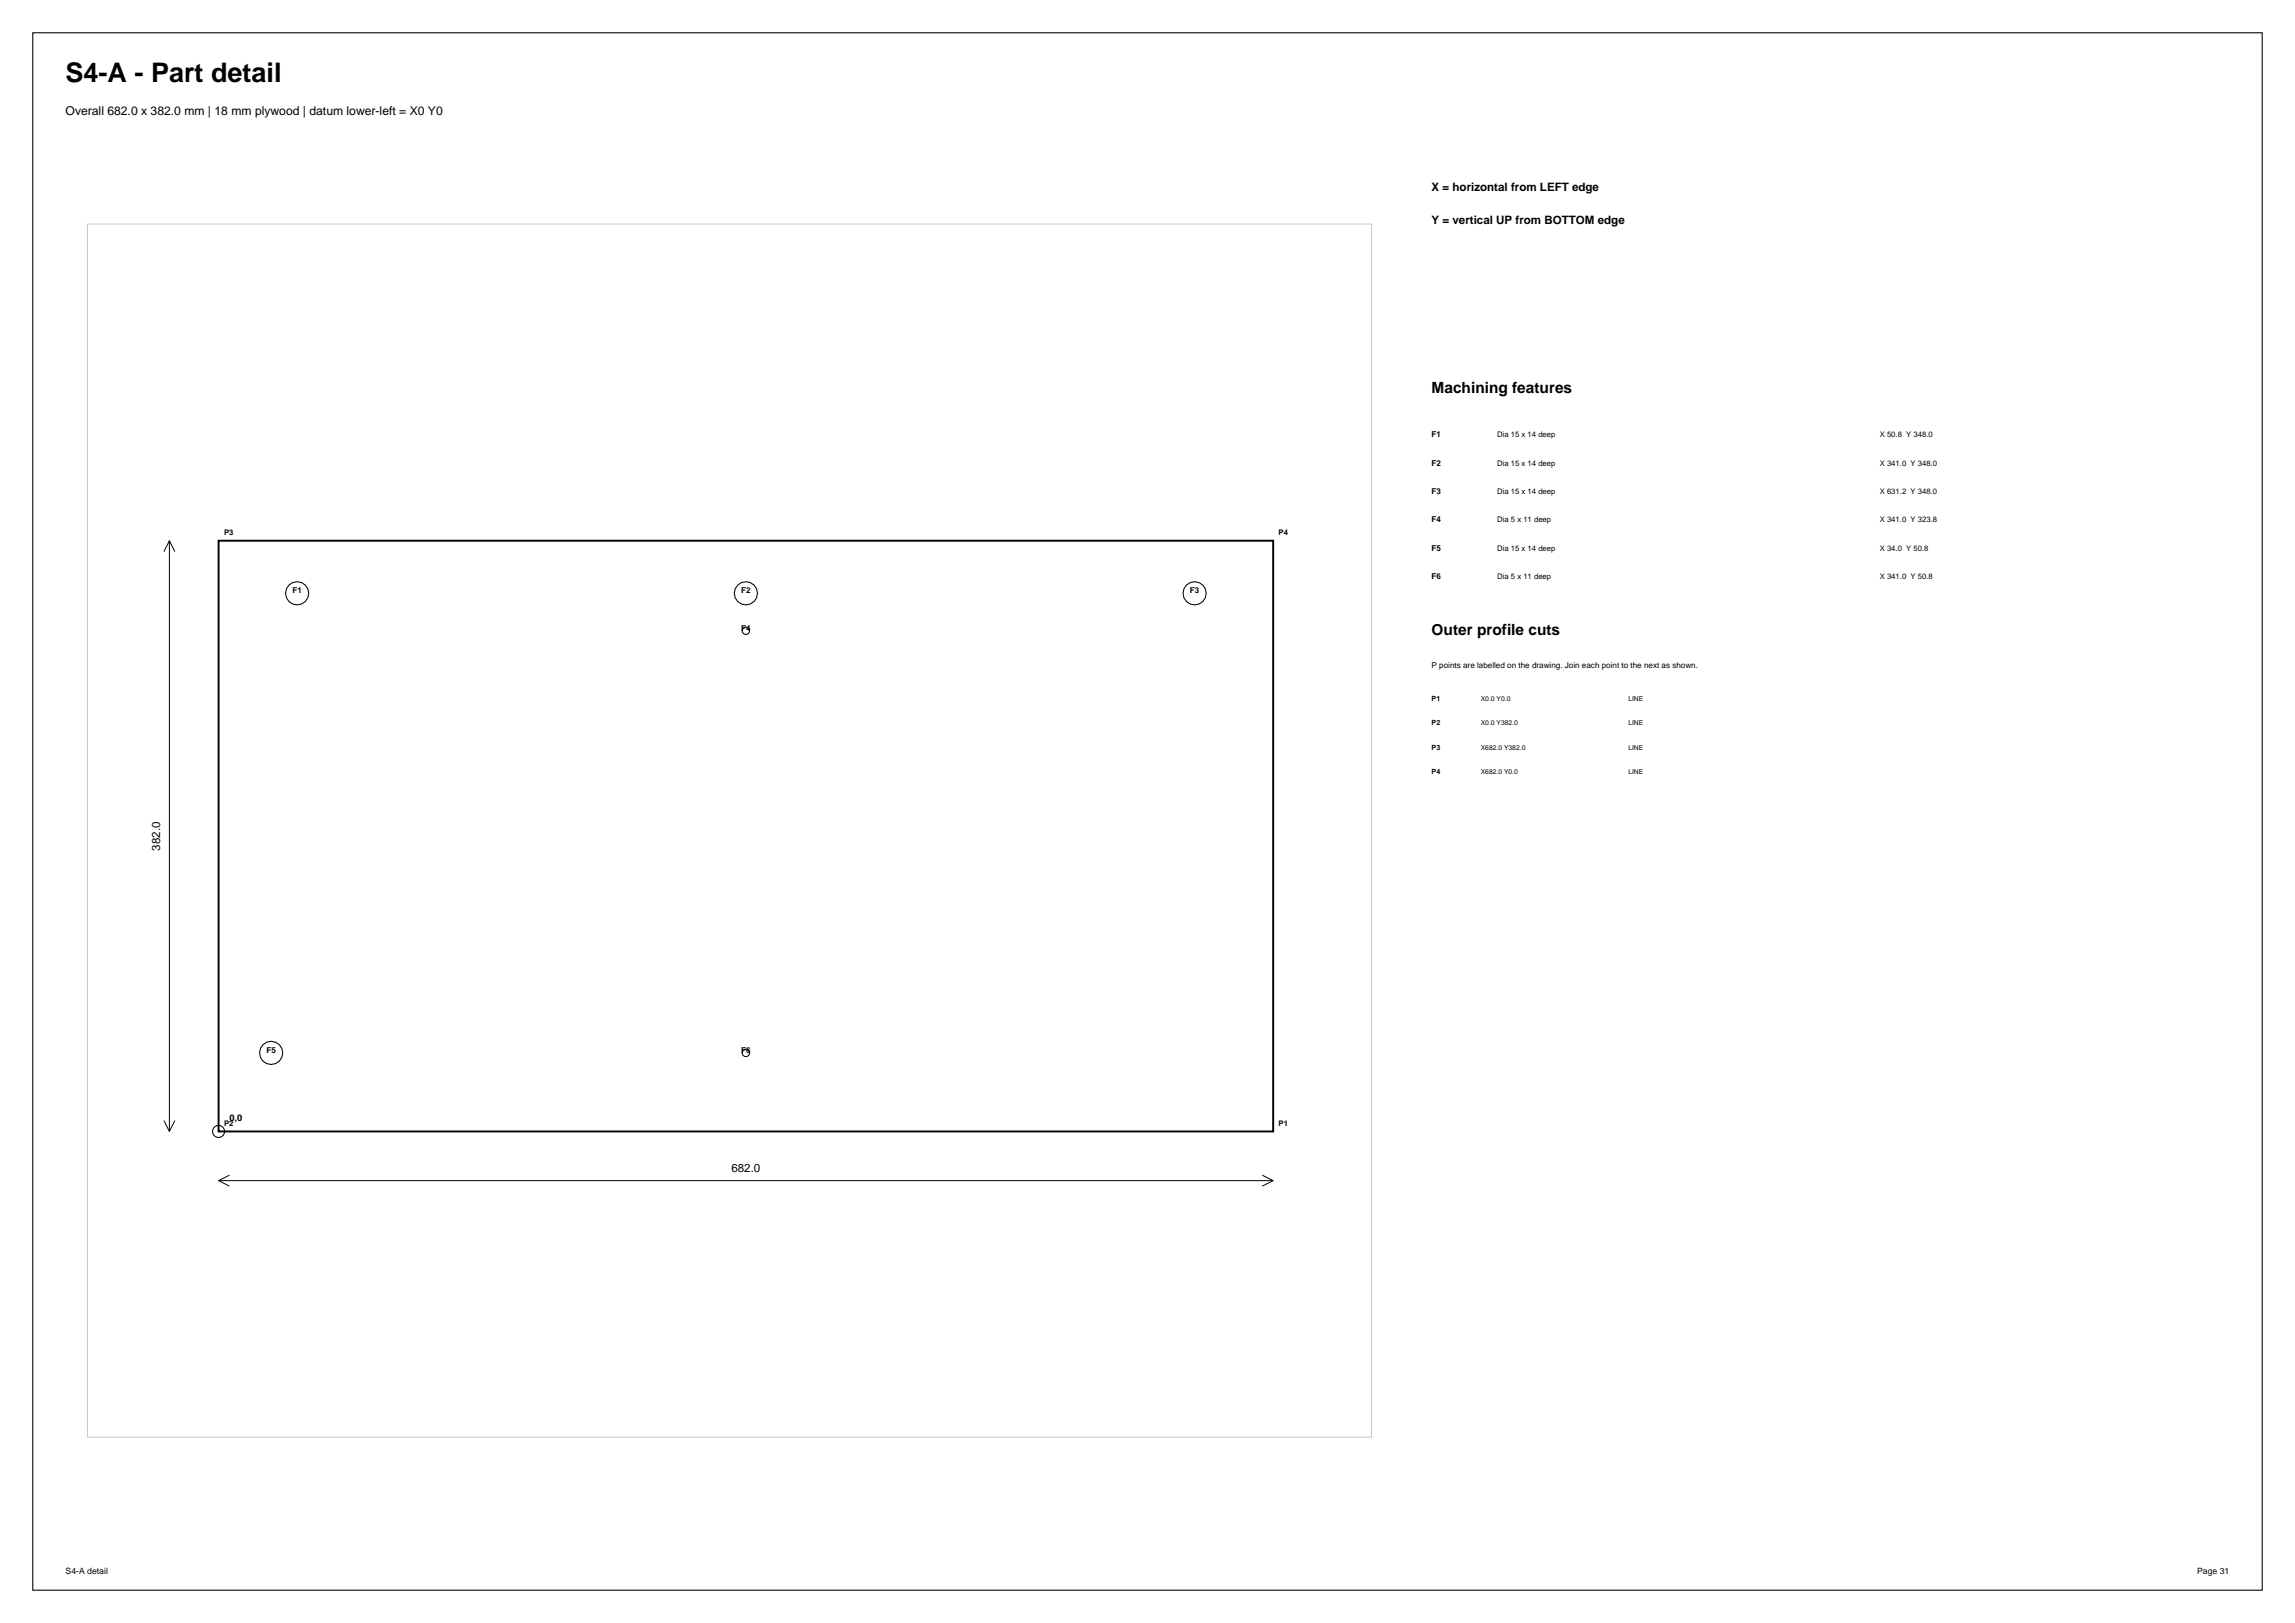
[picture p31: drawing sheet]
<svg xmlns="http://www.w3.org/2000/svg" width="420mm" height="297mm" viewBox="0 0 420 297" stroke-linecap="round" stroke-linejoin="round" font-family="sans-serif">
<defs><g id="words">
<text font-size="4.9" x="12" y="15">S4-A - Part detail</text>
<g font-size="2.8">
<text x="262" y="72">Machining features</text>
<text x="262" y="116.2">Outer profile cuts</text>
</g>
<text font-size="2.2" x="12" y="21">Overall 682.0 x 382.0 mm | 18 mm plywood | datum lower-left = X0 Y0</text>
<g font-size="2.1">
<text x="262" y="35">X = horizontal from LEFT edge</text>
<text x="262" y="41">Y = vertical UP from BOTTOM edge</text>
<text x="29.3" y="155.6" transform="rotate(-90 29.3 155.6)">382.0</text>
<text x="133.9" y="214.5">682.0</text>
</g>
<text font-size="1.7" x="42" y="205.1">0,0</text>
<g font-size="1.6">
<text x="12" y="288">S4-A detail</text>
<text x="402.1" y="288">Page 31</text>
</g>
<g font-size="1.5">
<text x="262" y="80">F1</text>
<text x="262" y="85.2">F2</text>
<text x="262" y="90.4">F3</text>
<text x="262" y="95.6">F4</text>
<text x="262" y="100.8">F5</text>
<text x="262" y="106">F6</text>
<text x="53.5" y="108.6">F1</text>
<text x="135.6" y="108.6">F2</text>
<text x="217.8" y="108.6">F3</text>
<text x="135.6" y="115.4">F4</text>
<text x="262" y="122.2">P points are labelled on the drawing. Join each point to the next as shown.</text>
<text x="48.8" y="192.7">F5</text>
<text x="135.6" y="192.7">F6</text>
</g>
<g font-size="1.4">
<text x="274" y="80">Dia 15 x 14 deep</text>
<text x="344" y="80">X 50.8 Y 348.0</text>
<text x="274" y="85.2">Dia 15 x 14 deep</text>
<text x="344" y="85.2">X 341.0 Y 348.0</text>
<text x="274" y="90.4">Dia 15 x 14 deep</text>
<text x="274" y="95.6">Dia 5 x 11 deep</text>
<text x="344" y="90.4">X 631.2 Y 348.0</text>
<text x="344" y="95.6">X 341.0 Y 323.8</text>
<text x="41" y="97.9">P3</text>
<text x="234" y="97.9">P4</text>
<text x="274" y="100.8">Dia 15 x 14 deep</text>
<text x="344" y="100.8">X 34.0 Y 50.8</text>
<text x="274" y="106">Dia 5 x 11 deep</text>
<text x="344" y="106">X 341.0 Y 50.8</text>
<text x="41" y="206.1">P2</text>
<text x="234" y="206.1">P1</text>
</g>
<g font-size="1.3">
<text x="262" y="128.2">P1</text>
<text x="262" y="132.7">P2</text>
<text x="262" y="137.2">P3</text>
<text x="262" y="141.7">P4</text>
</g>
<g font-size="1.2">
<text x="271" y="128.2">X0.0 Y0.0</text>
<text x="298" y="128.2">LINE</text>
<text x="271" y="132.7">X0.0 Y382.0</text>
<text x="271" y="137.2">X682.0 Y382.0</text>
<text x="298" y="132.7">LINE</text>
<text x="298" y="137.2">LINE</text>
<text x="271" y="141.7">X682.0 Y0.0</text>
<text x="298" y="141.7">LINE</text>
</g>
</g></defs>
<g fill="none" stroke="#000" stroke-width=".19">
<path d="M6 6h408v285h-408z"/>
<circle cx="54.4" cy="108.6" r="2.12"/>
<circle cx="136.5" cy="115.4" r=".68"/>
<circle cx="136.5" cy="108.6" r="2.12"/>
<circle cx="218.6" cy="108.6" r="2.12"/>
<circle cx="49.6" cy="192.7" r="2.12"/>
<circle cx="136.5" cy="192.7" r=".68"/>
<circle cx="40" cy="207.1" r="1.1"/>
</g>
<path d="M16 41h235v222h-235z" fill="none" stroke="#c7c7c7" stroke-width=".18"/>
<path d="M40 98.9h193v108.2h-193z" fill="none" stroke="#000" stroke-width=".35"/>
<path d="M31 98.9v108.2M31 98.9l-1 2M31 98.9l1 2M30 205.1l1 2M32 205.1l-1 2M40 216.1h193M40 216.1l2 1M42 215.1l-2 1M231 215.1l2 1M233 216.1l-2 1" fill="none" stroke="#000" stroke-width=".18"/>
<use href="#words"/>
</svg>
